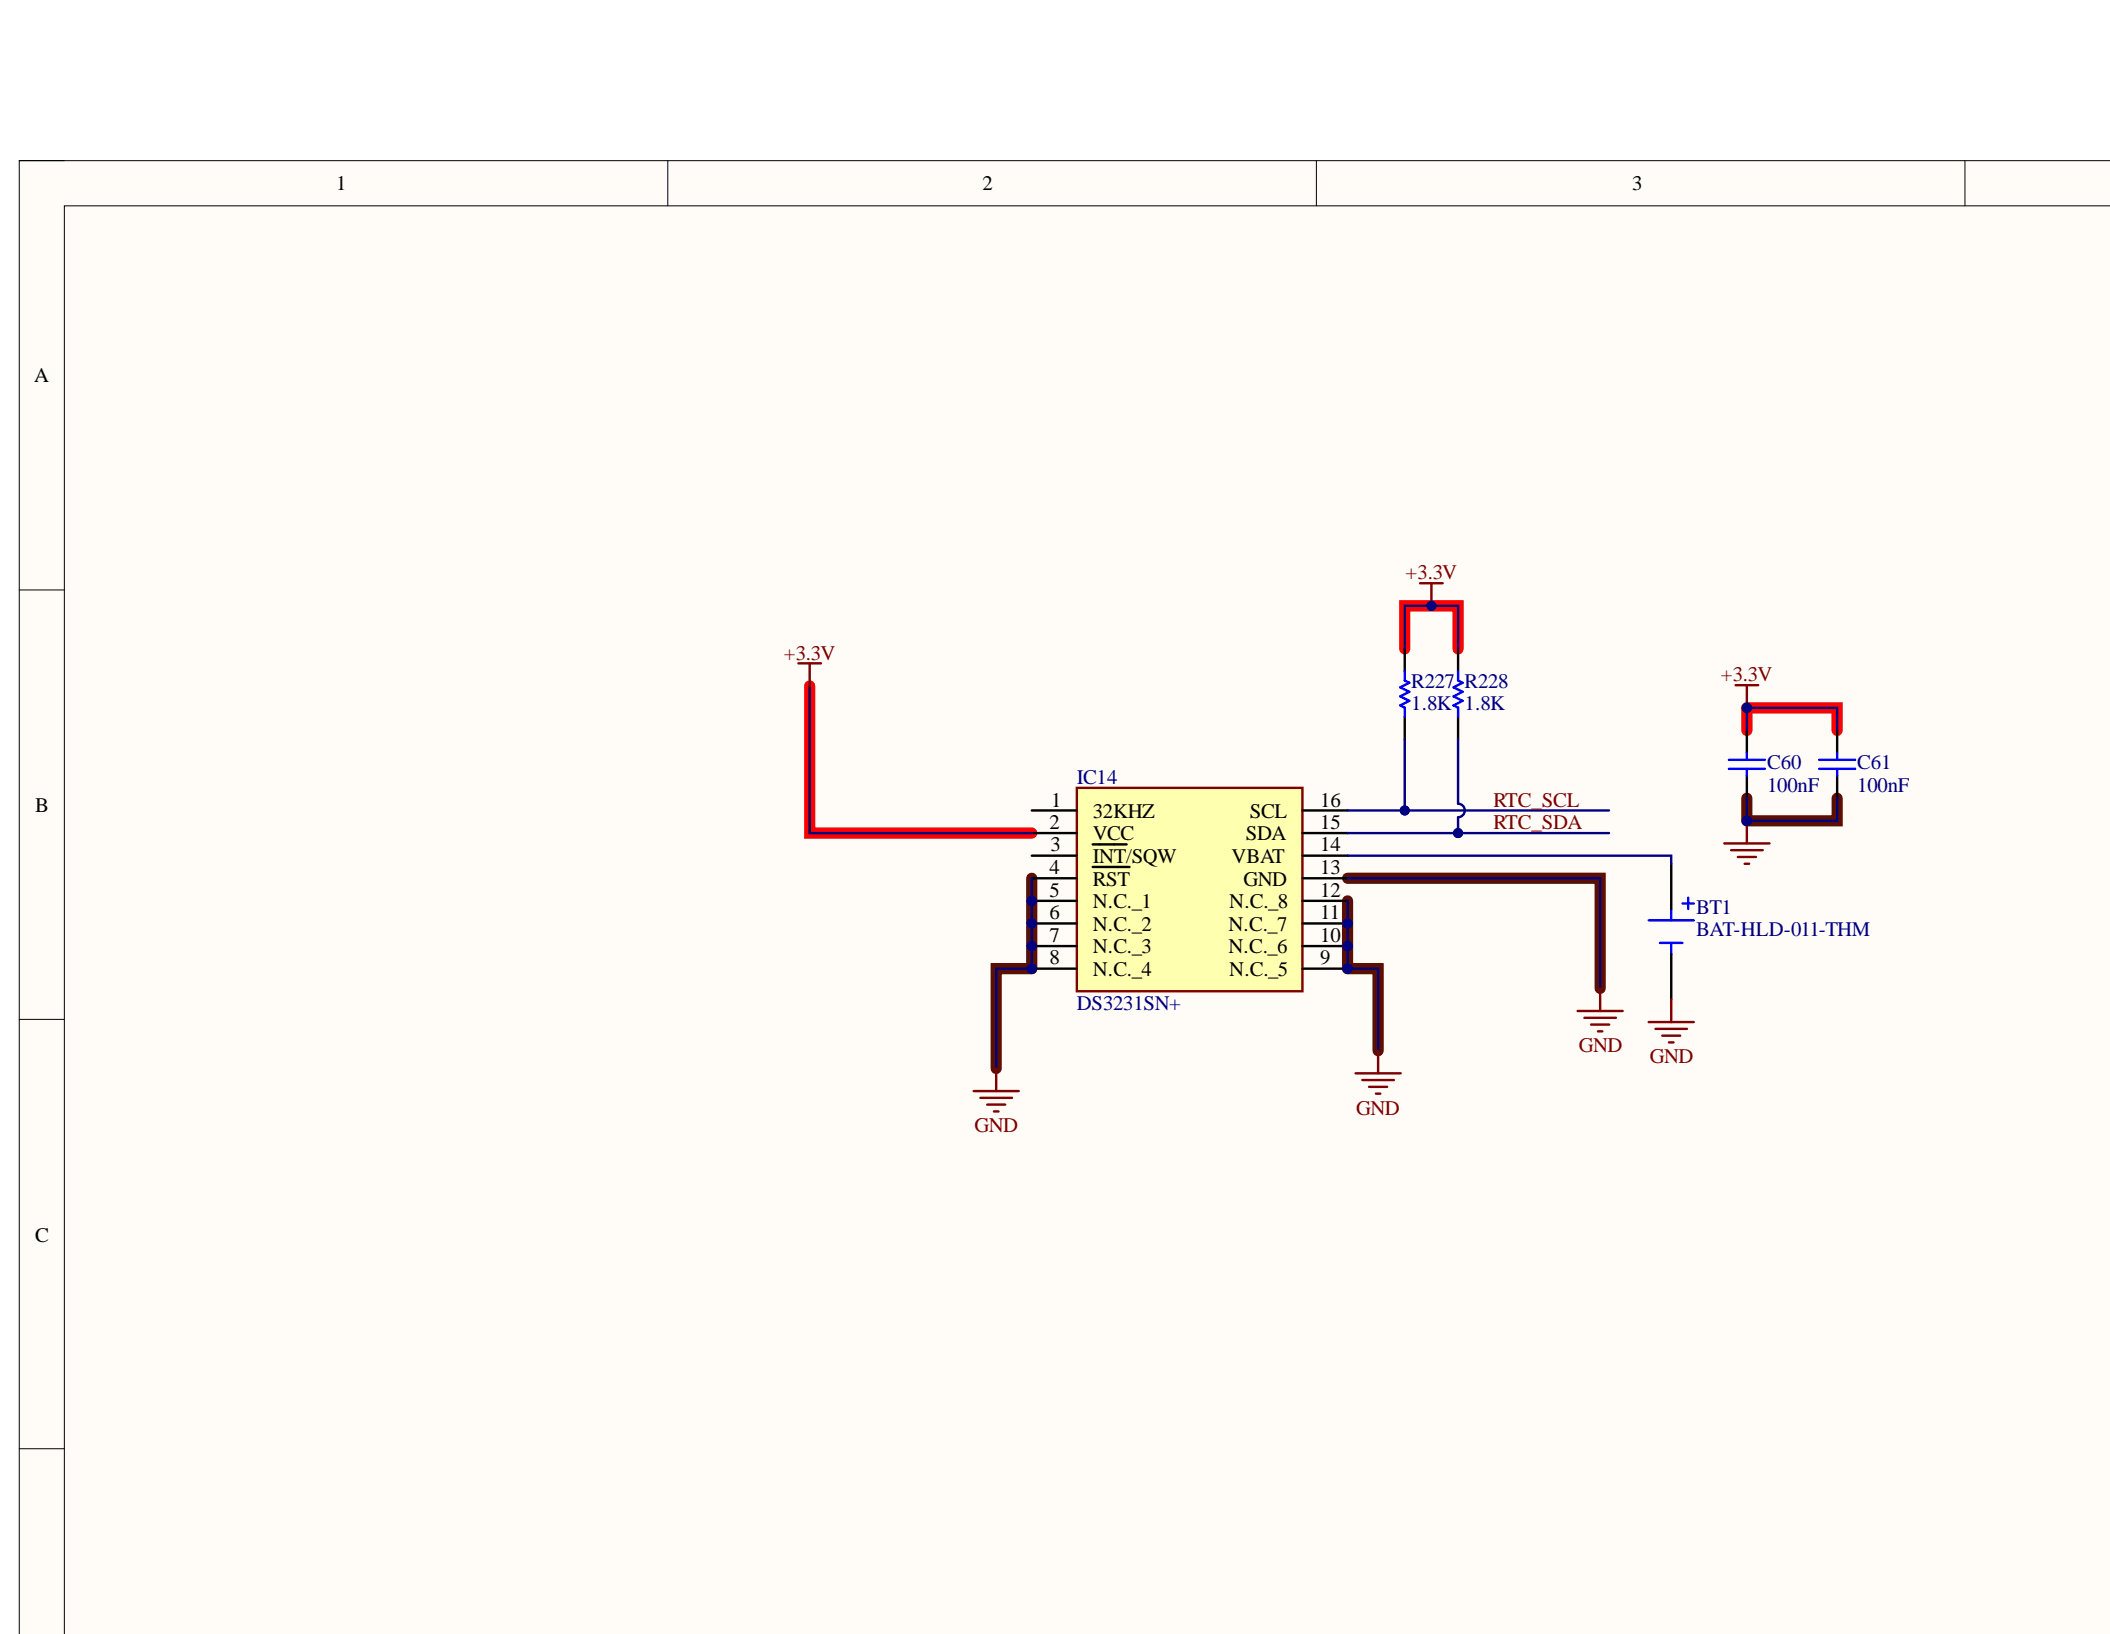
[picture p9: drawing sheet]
<svg xmlns="http://www.w3.org/2000/svg" width="223mm" height="173mm" viewBox="0 0 223 173" stroke-linecap="round" stroke-linejoin="round" font-family="sans-serif">
<defs><g id="words">
<g font-size="2.2">
<text x="35.6" y="20.1">1</text>
<text x="104" y="20.1">2</text>
<text x="172.7" y="20.1">3</text>
<text x="3.6" y="40.4">A</text>
<text x="3.7" y="85.8">B</text>
<text x="111.1" y="87.7">2</text>
<text x="111.2" y="85.3">1</text>
<text x="115.6" y="86.5">32KHZ</text>
<text x="115.6" y="88.9">VCC</text>
<text x="131.9" y="88.9">SDA</text>
<text x="132.3" y="86.5">SCL</text>
<text x="139.7" y="85.3">16</text>
<text x="139.7" y="87.7">15</text>
<text x="111.1" y="92.4">4</text>
<text x="111.1" y="94.9">5</text>
<text x="111.2" y="90.1">3</text>
<text x="115.6" y="91.3">INT/SQW</text>
<text x="115.6" y="93.7">RST</text>
<text x="130.3" y="91.3">VBAT</text>
<text x="131.6" y="93.7">GND</text>
<text x="139.7" y="90.1">14</text>
<text x="139.7" y="92.4">13</text>
<text x="139.7" y="94.9">12</text>
<text x="111.1" y="97.3">6</text>
<text x="111.1" y="99.6">7</text>
<text x="115.6" y="96.1">N.C._1</text>
<text x="115.6" y="98.5">N.C._2</text>
<text x="115.6" y="100.8">N.C._3</text>
<text x="130" y="98.5">N.C._7</text>
<text x="130" y="100.8">N.C._6</text>
<text x="130.1" y="96.1">N.C._8</text>
<text x="139.7" y="97.3">11</text>
<text x="139.7" y="99.6">10</text>
<text x="111.1" y="102">8</text>
<text x="115.6" y="103.3">N.C._4</text>
<text x="130.1" y="103.3">N.C._5</text>
<text x="139.7" y="102">9</text>
<text x="3.7" y="131.4">C</text>
</g>
<g font-size="2.2" fill="#800000">
<text x="148.8" y="61.2">+3.3V</text>
<text x="83" y="69.8">+3.3V</text>
<text x="182.1" y="72.1">+3.3V</text>
<text x="158" y="87.7">RTC_SDA</text>
<text x="158" y="85.3">RTC_SCL</text>
<text x="167.1" y="111.3">GND</text>
<text x="174.6" y="112.5">GND</text>
<text x="103.1" y="119.8">GND</text>
<text x="143.5" y="117.9">GND</text>
</g>
<g font-size="2.2" fill="#000080">
<text x="149.3" y="72.7">R227 R228</text>
<text x="149.3" y="75.1">1.8K 1.8K</text>
<text x="114" y="82.9">IC14</text>
<text x="187" y="81.4">C60</text>
<text x="187" y="83.7">100nF</text>
<text x="196.6" y="81.4">C61</text>
<text x="196.6" y="83.7">100nF</text>
<text x="179.5" y="96.7">BT1</text>
<text x="179.5" y="99">BAT-HLD-011-THM</text>
<text x="114" y="106.8">DS3231SN+</text>
</g>
</g></defs>
<path d="M2 17h221.4v155.9h-221.4z" fill-rule="evenodd" fill="#fffcf8"/>
<path d="M223.4 17h-221.4v155.9" fill="none" stroke="#000" stroke-width=".11"/>
<path d="M6.8 21.8h216.6v151.1h-216.6z" fill-rule="evenodd" fill="#fffcf8"/>
<path d="M2 17h4.8M70.7 17v4.8M139.3 17v4.8M208 17v4.8M223.4 21.8h-216.6v151.1M2 62.4h4.8M2 107.8h4.8M2 153.3h4.8" fill="none" stroke="#000" stroke-width=".11"/>
<path d="M109.2 92.9v9.6h-3.8v10.5M142.6 92.9h26.7v11.7M142.6 95.3v7.2h3.2v8.7M184.9 84.4v2.4h9.5v-2.4" fill="none" stroke="#5b0f00" stroke-width="1.2"/>
<path d="M85.7 72.6v15.5h23.5M148.7 68.6v-4.5h5.6v4.5M184.9 77.3v-2.4h9.5v2.4" fill="none" stroke="#f00" stroke-width="1.2"/>
<circle cx="109.2" cy="95.3" r=".48" fill="#000080"/>
<circle cx="109.2" cy="95.3" r=".48" fill="none" stroke="#000080" stroke-width=".11"/>
<circle cx="109.2" cy="97.7" r=".48" fill="#000080"/>
<circle cx="109.2" cy="97.7" r=".48" fill="none" stroke="#000080" stroke-width=".11"/>
<circle cx="109.2" cy="100.1" r=".48" fill="#000080"/>
<circle cx="109.2" cy="100.1" r=".48" fill="none" stroke="#000080" stroke-width=".11"/>
<circle cx="109.2" cy="102.5" r=".48" fill="#000080"/>
<circle cx="109.2" cy="102.5" r=".48" fill="none" stroke="#000080" stroke-width=".11"/>
<circle cx="142.6" cy="97.7" r=".48" fill="#000080"/>
<circle cx="142.6" cy="97.7" r=".48" fill="none" stroke="#000080" stroke-width=".11"/>
<circle cx="142.6" cy="100.1" r=".48" fill="#000080"/>
<circle cx="142.6" cy="100.1" r=".48" fill="none" stroke="#000080" stroke-width=".11"/>
<circle cx="142.6" cy="102.5" r=".48" fill="#000080"/>
<circle cx="142.6" cy="102.5" r=".48" fill="none" stroke="#000080" stroke-width=".11"/>
<path d="M114 83.3h23.8v21.6h-23.8z" fill-rule="evenodd" fill="#ffffb0"/>
<path d="M114 83.3h23.8v21.6h-23.8z" fill="none" stroke="#800000" stroke-width=".25"/>
<path d="M109.2 85.7h4.8M109.2 88.1h4.8M109.2 90.5h4.8M109.2 92.9h4.8M109.2 95.3h4.8M115.6 89.3h3.6M115.6 91.7h3.9" fill="none" stroke="#000" stroke-width=".25"/>
<circle cx="109.2" cy="95.3" r=".48" fill="#000080"/>
<circle cx="109.2" cy="95.3" r=".48" fill="none" stroke="#000080" stroke-width=".11"/>
<path d="M109.2 97.7h4.8" fill="none" stroke="#000" stroke-width=".25"/>
<circle cx="109.2" cy="97.7" r=".48" fill="#000080"/>
<circle cx="109.2" cy="97.7" r=".48" fill="none" stroke="#000080" stroke-width=".11"/>
<path d="M109.2 100.1h4.8" fill="none" stroke="#000" stroke-width=".25"/>
<circle cx="109.2" cy="100.1" r=".48" fill="#000080"/>
<circle cx="109.2" cy="100.1" r=".48" fill="none" stroke="#000080" stroke-width=".11"/>
<path d="M109.2 102.5h4.8" fill="none" stroke="#000" stroke-width=".25"/>
<circle cx="109.2" cy="102.5" r=".48" fill="#000080"/>
<circle cx="109.2" cy="102.5" r=".48" fill="none" stroke="#000080" stroke-width=".11"/>
<path d="M137.8 85.7h4.8M137.8 88.1h4.8M137.8 90.5h4.8M137.8 92.9h4.8M137.8 95.3h4.8M137.8 97.7h4.8" fill="none" stroke="#000" stroke-width=".25"/>
<circle cx="142.6" cy="97.7" r=".48" fill="#000080"/>
<circle cx="142.6" cy="97.7" r=".48" fill="none" stroke="#000080" stroke-width=".11"/>
<path d="M137.8 100.1h4.8" fill="none" stroke="#000" stroke-width=".25"/>
<circle cx="142.6" cy="100.1" r=".48" fill="#000080"/>
<circle cx="142.6" cy="100.1" r=".48" fill="none" stroke="#000080" stroke-width=".11"/>
<path d="M137.8 102.5h4.8" fill="none" stroke="#000" stroke-width=".25"/>
<circle cx="142.6" cy="102.5" r=".48" fill="#000080"/>
<circle cx="142.6" cy="102.5" r=".48" fill="none" stroke="#000080" stroke-width=".11"/>
<path d="M174.5 97.4h4.8M175.7 99.8h2.4M176.9 96.2v1.2M176.9 99.8v1.1M178.1 95.6h1.2M178.7 95v1.2" fill="none" stroke="#00f" stroke-width=".25"/>
<path d="M176.9 91.4v4.8M176.9 100.9v4.8" fill="none" stroke="#000" stroke-width=".25"/>
<path d="M109.2 92.9v9.6M142.6 90.5h34.3v.9M142.6 92.9h26.7v11.7" fill="none" stroke="#000080" stroke-width=".25"/>
<path d="M167 107h4.7M167.7 107.7h3.3M168.4 108.4h1.9M169.1 109.1h.5M169.3 104.6v2.4M174.5 108.1h4.8M175.2 108.8h3.3M175.9 109.6h1.9M176.6 110.3h.5M176.9 105.7v2.4" fill="none" stroke="#800000" stroke-width=".25"/>
<circle cx="109.2" cy="95.3" r=".48" fill="#000080"/>
<circle cx="109.2" cy="95.3" r=".48" fill="none" stroke="#000080" stroke-width=".11"/>
<circle cx="109.2" cy="97.7" r=".48" fill="#000080"/>
<circle cx="109.2" cy="97.7" r=".48" fill="none" stroke="#000080" stroke-width=".11"/>
<circle cx="109.2" cy="100.1" r=".48" fill="#000080"/>
<circle cx="109.2" cy="100.1" r=".48" fill="none" stroke="#000080" stroke-width=".11"/>
<circle cx="109.2" cy="102.5" r=".48" fill="#000080"/>
<circle cx="109.2" cy="102.5" r=".48" fill="none" stroke="#000080" stroke-width=".11"/>
<path d="M142.6 95.3v7.2" fill="none" stroke="#000080" stroke-width=".25"/>
<circle cx="142.6" cy="97.7" r=".48" fill="#000080"/>
<circle cx="142.6" cy="97.7" r=".48" fill="none" stroke="#000080" stroke-width=".11"/>
<circle cx="142.6" cy="100.1" r=".48" fill="#000080"/>
<circle cx="142.6" cy="100.1" r=".48" fill="none" stroke="#000080" stroke-width=".11"/>
<circle cx="142.6" cy="102.5" r=".48" fill="#000080"/>
<circle cx="142.6" cy="102.5" r=".48" fill="none" stroke="#000080" stroke-width=".11"/>
<path d="M142.6 102.5h3.2v8.7" fill="none" stroke="#000080" stroke-width=".25"/>
<circle cx="142.6" cy="102.5" r=".48" fill="#000080"/>
<circle cx="142.6" cy="102.5" r=".48" fill="none" stroke="#000080" stroke-width=".11"/>
<path d="M109.2 102.5h-3.8v10.5" fill="none" stroke="#000080" stroke-width=".25"/>
<circle cx="109.2" cy="102.5" r=".48" fill="#000080"/>
<circle cx="109.2" cy="102.5" r=".48" fill="none" stroke="#000080" stroke-width=".11"/>
<path d="M84.5 70.2h2.4M85.7 70.2v2.4M103 115.4h4.8M103.8 116.1h3.3M104.5 116.9h1.9M105.2 117.6h.5M105.4 113v2.4M143.5 113.5h4.7M144.2 114.3h3.3M144.9 115h1.9M145.6 115.7h.5M145.8 111.2v2.3" fill="none" stroke="#800000" stroke-width=".25"/>
<path d="M85.7 72.6v15.5h23.5M142.6 85.7h27.7" fill="none" stroke="#000080" stroke-width=".25"/>
<circle cx="148.7" cy="85.7" r=".48" fill="#000080"/>
<circle cx="148.7" cy="85.7" r=".48" fill="none" stroke="#000080" stroke-width=".11"/>
<path d="M142.6 88.1h27.7" fill="none" stroke="#000080" stroke-width=".25"/>
<circle cx="154.3" cy="88.1" r=".48" fill="#000080"/>
<circle cx="154.3" cy="88.1" r=".48" fill="none" stroke="#000080" stroke-width=".11"/>
<path d="M148.7 68.6v2.4M148.7 75.8v2.4M154.3 68.6v2.4M154.3 75.8v2.4" fill="none" stroke="#000" stroke-width=".25"/>
<path d="M148.7 71v1l.4 .2-.9 .5 .9 .5-.9 .5 .9 .4-.9 .5 .5 .3v.9M154.3 71v1l.5 .2-1 .5 1 .5-1 .5 1 .4-1 .5 .5 .3v.9" fill="none" stroke="#00f" stroke-width=".25"/>
<path d="M148.7 78.2v7.5" fill="none" stroke="#000080" stroke-width=".25"/>
<circle cx="148.7" cy="85.7" r=".48" fill="#000080"/>
<circle cx="148.7" cy="85.7" r=".48" fill="none" stroke="#000080" stroke-width=".11"/>
<path d="M154.3 78.2v6.8a.72 .72 0 0 1 .7 .7 .72 .72 0 0 1-.7 .8v1.6" fill="none" stroke="#000080" stroke-width=".25"/>
<circle cx="154.3" cy="88.1" r=".48" fill="#000080"/>
<circle cx="154.3" cy="88.1" r=".48" fill="none" stroke="#000080" stroke-width=".11"/>
<path d="M148.7 68.6v-4.5h5.6v4.5" fill="none" stroke="#000080" stroke-width=".25"/>
<circle cx="151.5" cy="64.1" r=".48" fill="#000080"/>
<circle cx="151.5" cy="64.1" r=".48" fill="none" stroke="#000080" stroke-width=".11"/>
<path d="M150.3 61.7h2.4M151.5 61.7v2.4" fill="none" stroke="#800000" stroke-width=".25"/>
<circle cx="151.5" cy="64.1" r=".48" fill="#000080"/>
<circle cx="151.5" cy="64.1" r=".48" fill="none" stroke="#000080" stroke-width=".11"/>
<path d="M182.5 89.2h4.8M183.2 89.9h3.4M183.9 90.7h1.9M184.6 91.4h.5M184.9 86.8v2.4" fill="none" stroke="#800000" stroke-width=".25"/>
<circle cx="184.9" cy="86.8" r=".48" fill="#000080"/>
<circle cx="184.9" cy="86.8" r=".48" fill="none" stroke="#000080" stroke-width=".11"/>
<path d="M184.9 77.3v2.4M194.4 77.3v2.4M184.9 82.1v2.3M194.4 82.1v2.3" fill="none" stroke="#000" stroke-width=".25"/>
<path d="M184.9 79.7v.7M194.4 79.7v.7M183 80.4h3.8M183 81.3h3.8M184.9 81.3v.8M192.5 80.4h3.8M192.5 81.3h3.8M194.4 81.3v.8" fill="none" stroke="#00f" stroke-width=".25"/>
<path d="M183.7 72.5h2.4M184.9 72.5v2.4" fill="none" stroke="#800000" stroke-width=".25"/>
<circle cx="184.9" cy="74.9" r=".48" fill="#000080"/>
<circle cx="184.9" cy="74.9" r=".48" fill="none" stroke="#000080" stroke-width=".11"/>
<path d="M184.9 84.4v2.4" fill="none" stroke="#000080" stroke-width=".25"/>
<circle cx="184.9" cy="86.8" r=".48" fill="#000080"/>
<circle cx="184.9" cy="86.8" r=".48" fill="none" stroke="#000080" stroke-width=".11"/>
<path d="M194.4 84.4v2.4h-9.5" fill="none" stroke="#000080" stroke-width=".25"/>
<circle cx="184.9" cy="86.8" r=".48" fill="#000080"/>
<circle cx="184.9" cy="86.8" r=".48" fill="none" stroke="#000080" stroke-width=".11"/>
<path d="M184.9 74.9v2.4" fill="none" stroke="#000080" stroke-width=".25"/>
<circle cx="184.9" cy="74.9" r=".48" fill="#000080"/>
<circle cx="184.9" cy="74.9" r=".48" fill="none" stroke="#000080" stroke-width=".11"/>
<path d="M184.9 74.9h9.5v2.4" fill="none" stroke="#000080" stroke-width=".25"/>
<circle cx="184.9" cy="74.9" r=".48" fill="#000080"/>
<circle cx="184.9" cy="74.9" r=".48" fill="none" stroke="#000080" stroke-width=".11"/>
<use href="#words"/>
</svg>
